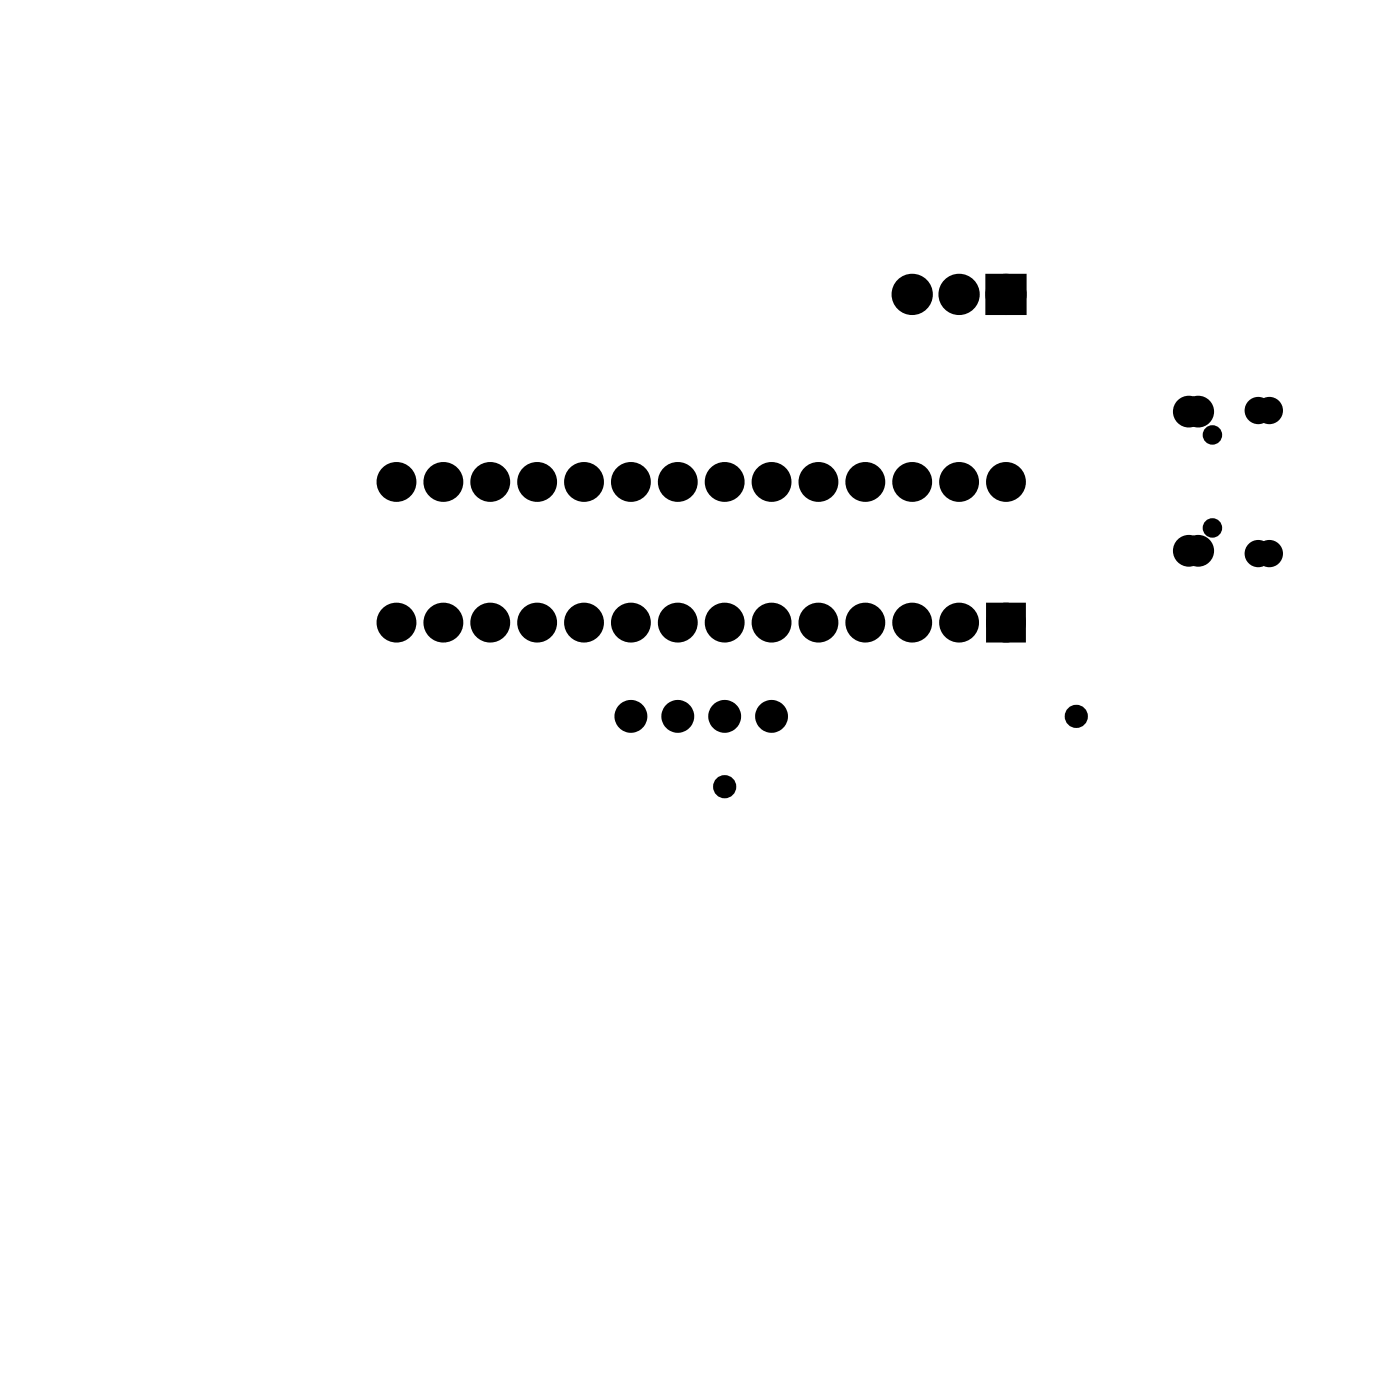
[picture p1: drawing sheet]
<svg xmlns="http://www.w3.org/2000/svg" width="76mm" height="74mm" viewBox="0 0 76 74" stroke-linecap="round" stroke-linejoin="round" font-family="sans-serif">
<g fill="#000">
<path d="M53.8 15.2h1.4v1.5h-1.4zM53.8 33h1.4v1.4h-1.4z"/>
<path d="M63.7 29.8a.73 .73 0 0 0 1.4 0 .73 .73 0 0 0-1.4 0zM64 29.8a.4 .4 0 0 1 .8 0 .4 .4 0 0 1-.8 0z"/>
<path d="M63.7 22.3a.73 .73 0 0 0 1.4 0 .73 .73 0 0 0-1.4 0zM64 22.3a.4 .4 0 0 1 .8 0 .4 .4 0 0 1-.8 0z"/>
<path d="M64.2 29.8a.73 .73 0 0 0 1.4 0 .73 .73 0 0 0-1.4 0zM64.5 29.8a.4 .4 0 0 1 .8 0 .4 .4 0 0 1-.8 0z"/>
<path d="M64.2 22.3a.73 .73 0 0 0 1.4 0 .73 .73 0 0 0-1.4 0zM64.5 22.3a.4 .4 0 0 1 .8 0 .4 .4 0 0 1-.8 0z"/>
<path d="M67.6 30a.61 .61 0 0 0 1.2 0 .61 .61 0 0 0-1.2 0zM67.9 30a.26 .26 0 0 1 .5 0 .26 .26 0 0 1-.5 0z"/>
<path d="M67.6 22.2a.61 .61 0 0 0 1.2 0 .61 .61 0 0 0-1.2 0zM67.9 22.2a.26 .26 0 0 1 .5 0 .26 .26 0 0 1-.5 0z"/>
<path d="M68.2 30a.61 .61 0 0 0 1.2 0 .61 .61 0 0 0-1.2 0zM68.5 30a.26 .26 0 0 1 .5 0 .26 .26 0 0 1-.5 0z"/>
<path d="M68.2 22.2a.61 .61 0 0 0 1.2 0 .61 .61 0 0 0-1.2 0zM68.5 22.2a.26 .26 0 0 1 .5 0 .26 .26 0 0 1-.5 0z"/>
<circle cx="34.2" cy="38.8" r=".5"/>
<circle cx="36.7" cy="38.8" r=".5"/>
<circle cx="39.3" cy="38.8" r=".5"/>
<circle cx="41.8" cy="38.8" r=".5"/>
</g>
<g fill="none" stroke="#000" stroke-width=".76" stroke-linecap="butt">
<path d="M53.8 15.2h1.4v1.5h-1.4zM53.8 33h1.4v1.4h-1.4z"/>
<circle cx="49.4" cy="15.9" r=".74"/>
<circle cx="52" cy="15.9" r=".74"/>
<circle cx="54.5" cy="15.9" r=".74"/>
<circle cx="21.5" cy="33.7" r=".7"/>
<circle cx="21.5" cy="26.1" r=".7"/>
<circle cx="24" cy="33.7" r=".7"/>
<circle cx="24" cy="26.1" r=".7"/>
<circle cx="26.6" cy="33.7" r=".7"/>
<circle cx="26.6" cy="26.1" r=".7"/>
<circle cx="29.1" cy="33.7" r=".7"/>
<circle cx="29.1" cy="26.1" r=".7"/>
<circle cx="31.6" cy="33.7" r=".7"/>
<circle cx="31.6" cy="26.1" r=".7"/>
<circle cx="34.2" cy="33.7" r=".7"/>
<circle cx="34.2" cy="26.1" r=".7"/>
<circle cx="36.7" cy="33.7" r=".7"/>
<circle cx="36.7" cy="26.1" r=".7"/>
<circle cx="39.3" cy="33.7" r=".7"/>
<circle cx="39.3" cy="26.1" r=".7"/>
<circle cx="41.8" cy="33.7" r=".7"/>
<circle cx="41.8" cy="26.1" r=".7"/>
<circle cx="44.3" cy="33.7" r=".7"/>
<circle cx="44.3" cy="26.1" r=".7"/>
<circle cx="46.9" cy="33.7" r=".7"/>
<circle cx="46.9" cy="26.1" r=".7"/>
<circle cx="49.4" cy="33.7" r=".7"/>
<circle cx="49.4" cy="26.1" r=".7"/>
<circle cx="52" cy="33.7" r=".7"/>
<circle cx="52" cy="26.1" r=".7"/>
<circle cx="54.5" cy="33.7" r=".7"/>
<circle cx="54.5" cy="26.1" r=".7"/>
</g>
<g fill="#000">
<circle cx="49.4" cy="15.9" r=".74"/>
<circle cx="52" cy="15.9" r=".74"/>
<circle cx="54.5" cy="15.9" r=".74"/>
<circle cx="21.5" cy="33.7" r=".7"/>
<circle cx="21.5" cy="26.1" r=".7"/>
<circle cx="24" cy="33.7" r=".7"/>
<circle cx="24" cy="26.1" r=".7"/>
<circle cx="26.6" cy="33.7" r=".7"/>
<circle cx="26.6" cy="26.1" r=".7"/>
<circle cx="29.1" cy="33.7" r=".7"/>
<circle cx="29.1" cy="26.1" r=".7"/>
<circle cx="31.6" cy="33.7" r=".7"/>
<circle cx="31.6" cy="26.1" r=".7"/>
<circle cx="34.2" cy="33.7" r=".7"/>
<circle cx="34.2" cy="26.1" r=".7"/>
<circle cx="36.7" cy="33.7" r=".7"/>
<circle cx="36.7" cy="26.1" r=".7"/>
<circle cx="39.3" cy="33.7" r=".7"/>
<circle cx="39.3" cy="26.1" r=".7"/>
<circle cx="41.8" cy="33.7" r=".7"/>
<circle cx="41.8" cy="26.1" r=".7"/>
<circle cx="44.3" cy="33.7" r=".7"/>
<circle cx="44.3" cy="26.1" r=".7"/>
<circle cx="46.9" cy="33.7" r=".7"/>
<circle cx="46.9" cy="26.1" r=".7"/>
<circle cx="49.4" cy="33.7" r=".7"/>
<circle cx="49.4" cy="26.1" r=".7"/>
<circle cx="52" cy="33.7" r=".7"/>
<circle cx="52" cy="26.1" r=".7"/>
<circle cx="54.5" cy="33.7" r=".7"/>
<circle cx="54.5" cy="26.1" r=".7"/>
<circle cx="58.3" cy="38.8" r=".35"/>
<circle cx="64.4" cy="22.3" r=".56"/>
<circle cx="64.4" cy="29.8" r=".56"/>
<circle cx="64.9" cy="22.3" r=".56"/>
<circle cx="64.9" cy="29.8" r=".56"/>
<circle cx="65.7" cy="23.6" r=".4"/>
<circle cx="65.7" cy="28.6" r=".4"/>
<circle cx="68.2" cy="30" r=".44"/>
<circle cx="68.2" cy="22.2" r=".44"/>
<circle cx="68.8" cy="30" r=".44"/>
<circle cx="68.8" cy="22.2" r=".44"/>
<circle cx="39.3" cy="42.6" r=".35"/>
</g>
<g fill="none" stroke="#000" stroke-width=".78">
<circle cx="34.2" cy="38.8" r=".5"/>
<circle cx="36.7" cy="38.8" r=".5"/>
<circle cx="39.3" cy="38.8" r=".5"/>
<circle cx="41.8" cy="38.8" r=".5"/>
</g>
<g fill="none" stroke="#000" stroke-width=".25">
<path d="M54.5 15.9h.1"/>
<circle cx="64.4" cy="22.3" r=".38"/>
<circle cx="64.4" cy="29.8" r=".38"/>
<circle cx="64.4" cy="29.8" r=".56"/>
<circle cx="64.4" cy="22.3" r=".56"/>
<circle cx="64.4" cy="22.3" r=".73"/>
<circle cx="64.4" cy="29.8" r=".73"/>
<circle cx="64.9" cy="22.3" r=".38"/>
<circle cx="64.9" cy="29.8" r=".38"/>
<circle cx="64.9" cy="29.8" r=".56"/>
<circle cx="64.9" cy="22.3" r=".56"/>
<circle cx="64.9" cy="22.3" r=".73"/>
<circle cx="64.9" cy="29.8" r=".73"/>
<circle cx="65.7" cy="28.6" r=".4"/>
<circle cx="65.7" cy="23.6" r=".4"/>
<circle cx="68.2" cy="30" r=".26"/>
<circle cx="68.2" cy="22.2" r=".26"/>
<circle cx="68.2" cy="30" r=".44"/>
<circle cx="68.2" cy="22.2" r=".44"/>
<circle cx="68.2" cy="22.2" r=".61"/>
<circle cx="68.2" cy="30" r=".61"/>
<circle cx="68.8" cy="30" r=".26"/>
<circle cx="68.8" cy="22.2" r=".26"/>
<circle cx="68.8" cy="30" r=".44"/>
<circle cx="68.8" cy="22.2" r=".44"/>
<circle cx="68.8" cy="22.2" r=".61"/>
<circle cx="68.8" cy="30" r=".61"/>
</g>
<g fill="none" stroke="#000" stroke-width=".55">
<circle cx="58.3" cy="38.8" r=".35"/>
<circle cx="39.3" cy="42.6" r=".35"/>
</g>
</svg>
